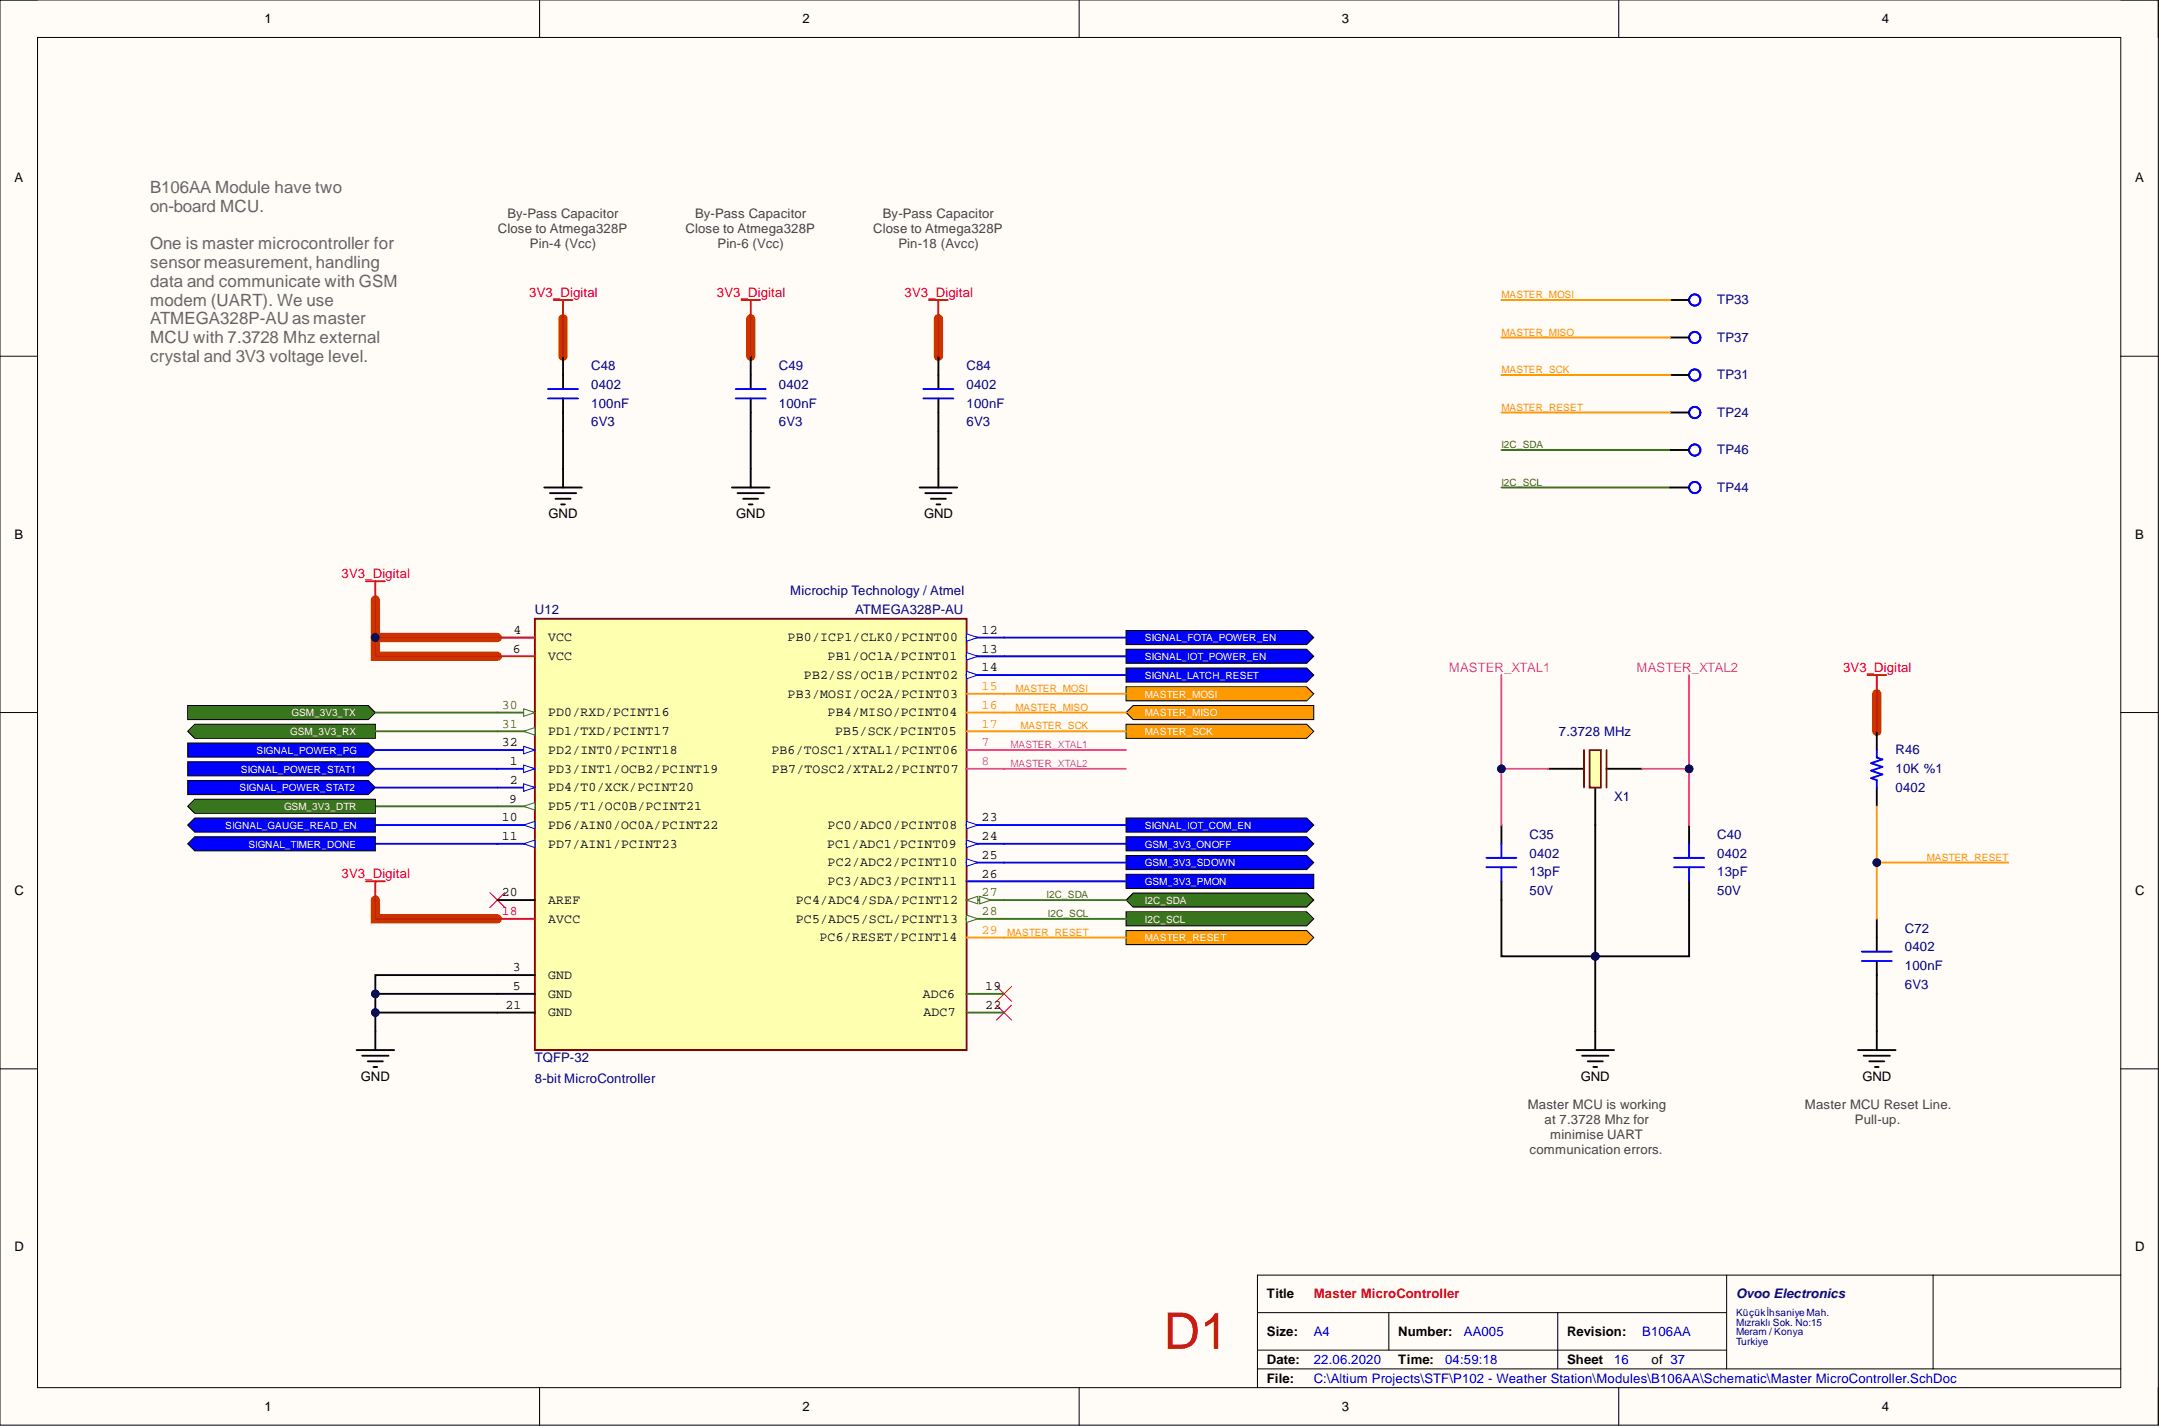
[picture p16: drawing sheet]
<svg xmlns="http://www.w3.org/2000/svg" width="292mm" height="193mm" viewBox="0 0 292 193" stroke-linecap="round" stroke-linejoin="round" font-family="sans-serif">
<defs><g id="words">
<text font-size="6.9" fill="#f00" x="157.4" y="182.5">D1</text>
<g font-size="2.3" fill="#666">
<text x="20.3" y="26.1">B106AA Module have two</text>
<text x="20.3" y="28.7">on-board MCU.</text>
<text x="20.3" y="33.7">One is master microcontroller for</text>
<text x="20.3" y="36.3">sensor measurement,handling</text>
<text x="20.3" y="38.8">data and communicate with GSM</text>
<text x="20.3" y="41.4">modem (UART). We use</text>
<text x="20.3" y="43.9">ATMEGA328P-AU as master</text>
<text x="20.3" y="46.4">MCU with 7.3728 Mhz external</text>
<text x="20.3" y="49">crystal and 3V3 voltage level.</text>
</g>
<g font-size="1.8">
<text x="35.8" y="3.1">1</text>
<text x="108.6" y="3.1">2</text>
<text x="181.6" y="3.1">3</text>
<text x="254.6" y="3.1">4</text>
<text x="1.9" y="24.7">A</text>
<text x="288.9" y="24.7">A</text>
<text x="74.2" y="70.1">GND</text>
<text x="99.6" y="70.1">GND</text>
<text x="125" y="70.1">GND</text>
<text x="1.9" y="72.9">B</text>
<text x="288.9" y="72.9">B</text>
<text x="69.4" y="88.3">6</text>
<text x="69.5" y="85.8">4</text>
<text x="74.1" y="86.8">VCC</text>
<text x="74.1" y="89.3">VCC</text>
<text x="106.6" y="86.8">PB0/ICP1/CLK0/PCINT00</text>
<text x="112" y="89.3">PB1/OC1A/PCINT01</text>
<text x="132.8" y="85.8">12</text>
<text x="132.8" y="88.3">13</text>
<text x="106.6" y="94.4">PB3/MOSI/OC2A/PCINT03</text>
<text x="108.8" y="91.9">PB2/SS/OC1B/PCINT02</text>
<text x="132.8" y="90.8">14</text>
<text x="67.9" y="101">32</text>
<text x="74.1" y="99.5">PD1/TXD/PCINT17</text>
<text x="74.1" y="96.9">PD0/RXD/PCINT16</text>
<text x="112" y="96.9">PB4/MISO/PCINT04</text>
<text x="113" y="99.5">PB5/SCK/PCINT05</text>
<text x="69" y="103.5">1</text>
<text x="69" y="106.1">2</text>
<text x="74.1" y="104.5">PD3/INT1/OCB2/PCINT19</text>
<text x="74.1" y="107.1">PD4/T0/XCK/PCINT20</text>
<text x="74.1" y="102">PD2/INT0/PCINT18</text>
<text x="104.4" y="102">PB6/TOSC1/XTAL1/PCINT06</text>
<text x="104.4" y="104.5">PB7/TOSC2/XTAL2/PCINT07</text>
<text x="67.9" y="111.1">10</text>
<text x="67.9" y="113.7">11</text>
<text x="68.9" y="108.6">9</text>
<text x="74.1" y="109.6">PD5/T1/OC0B/PCINT21</text>
<text x="74.1" y="112.2">PD6/AIN0/OC0A/PCINT22</text>
<text x="112" y="112.2">PC0/ADC0/PCINT08</text>
<text x="132.8" y="113.7">24</text>
<text x="132.8" y="111.1">23</text>
<text x="74.1" y="114.7">PD7/AIN1/PCINT23</text>
<text x="111.9" y="114.7">PC1/ADC1/PCINT09</text>
<text x="112" y="119.8">PC3/ADC3/PCINT11</text>
<text x="112" y="117.2">PC2/ADC2/PCINT10</text>
<text x="132.8" y="118.8">26</text>
<text x="132.8" y="116.2">25</text>
<text x="1.9" y="121.1">C</text>
<text x="67.9" y="121.3">20</text>
<text x="74.1" y="122.3">AREF</text>
<text x="74.1" y="124.8">AVCC</text>
<text x="107.7" y="124.8">PC5/ADC5/SCL/PCINT13</text>
<text x="107.7" y="122.3">PC4/ADC4/SDA/PCINT12</text>
<text x="288.9" y="121.1">C</text>
<text x="69.4" y="131.4">3</text>
<text x="110.9" y="127.4">PC6/RESET/PCINT14</text>
<text x="68.4" y="136.5">21</text>
<text x="69.4" y="134">5</text>
<text x="74.1" y="132.5">GND</text>
<text x="74.1" y="135">GND</text>
<text x="74.1" y="137.5">GND</text>
<text x="124.8" y="135">ADC6</text>
<text x="124.9" y="137.5">ADC7</text>
<text x="133.3" y="136.5">22</text>
<text x="133.3" y="134">19</text>
<text x="48.8" y="146.2">GND</text>
<text x="213.9" y="146.2">GND</text>
<text x="252" y="146.2">GND</text>
<text x="1.9" y="169.3">D</text>
<text x="288.9" y="169.3">D</text>
<text x="171.4" y="175.7">Title</text>
<text x="171.4" y="180.8">Size:</text>
<text x="171.4" y="184.6">Date:</text>
<text x="189.2" y="180.8">Number:</text>
<text x="189.2" y="184.6">Time:</text>
<text x="212" y="180.8">Revision:</text>
<text x="212" y="184.6">Sheet</text>
<text x="223.4" y="184.6">of 37</text>
<text x="35.8" y="190.9">1</text>
<text x="108.6" y="190.9">2</text>
<text x="171.4" y="187.1">File:</text>
<text x="181.6" y="190.9">3</text>
<text x="254.6" y="190.9">4</text>
</g>
<g font-size="1.8" fill="#434343">
<text x="68.6" y="29.5">By-Pass Capacitor</text>
<text x="94" y="29.5">By-Pass Capacitor</text>
<text x="119.4" y="29.5">By-Pass Capacitor</text>
<text x="67.4" y="31.5">Close to Atmega328P</text>
<text x="71.7" y="33.6">Pin-4 (Vcc)</text>
<text x="92.8" y="31.5">Close to Atmega328P</text>
<text x="97.1" y="33.6">Pin-6 (Vcc)</text>
<text x="118.2" y="31.5">Close to Atmega328P</text>
<text x="121.5" y="33.6">Pin-18 (Avcc)</text>
<text x="206.7" y="150.1">Master MCU is working</text>
<text x="209" y="152.1">at 7.3728 Mhz for</text>
<text x="209.7" y="154.1">minimise UART</text>
<text x="244.2" y="150.1">Master MCU Reset Line.</text>
<text x="251" y="152.1">Pull-up.</text>
<text x="206.9" y="156.1">communication errors.</text>
</g>
<g font-size="1.8" fill="#f00">
<text x="71.6" y="40.2">3V3_Digital</text>
<text x="97" y="40.2">3V3_Digital</text>
<text x="122.4" y="40.2">3V3_Digital</text>
<text x="46.2" y="78.2">3V3_Digital</text>
<text x="249.3" y="90.9">3V3_Digital</text>
<text x="46.2" y="118.8">3V3_Digital</text>
<text x="67.9" y="123.8">18</text>
<text x="177.7" y="175.7">Master MicroController</text>
</g>
<g font-size="1.8" fill="#000080">
<text x="232.3" y="41.2">TP33</text>
<text x="232.3" y="46.3">TP37</text>
<text x="80" y="52.6">0402</text>
<text x="80" y="50.1">C48</text>
<text x="105.4" y="52.6">0402</text>
<text x="105.4" y="50.1">C49</text>
<text x="130.8" y="52.6">0402</text>
<text x="130.8" y="50.1">C84</text>
<text x="232.3" y="51.3">TP31</text>
<text x="80" y="55.1">100nF</text>
<text x="80" y="57.7">6V3</text>
<text x="105.4" y="55.1">100nF</text>
<text x="105.4" y="57.7">6V3</text>
<text x="130.8" y="55.1">100nF</text>
<text x="130.8" y="57.7">6V3</text>
<text x="232.3" y="56.4">TP24</text>
<text x="232.3" y="61.5">TP46</text>
<text x="232.3" y="66.6">TP44</text>
<text x="72.4" y="83.1">U12</text>
<text x="106.9" y="80.5">Microchip Technology / Atmel</text>
<text x="115.7" y="83.1">ATMEGA328P-AU</text>
<text x="210.9" y="99.6">7.3728 MHz</text>
<text x="256.5" y="104.6">10K %1</text>
<text x="256.5" y="107.2">0402</text>
<text x="256.5" y="102.1">R46</text>
<text x="206.9" y="113.5">C35</text>
<text x="218.4" y="108.4">X1</text>
<text x="232.3" y="113.5">C40</text>
<text x="206.9" y="118.6">13pF</text>
<text x="206.9" y="116">0402</text>
<text x="232.3" y="118.6">13pF</text>
<text x="232.3" y="116">0402</text>
<text x="206.9" y="121.1">50V</text>
<text x="232.3" y="121.1">50V</text>
<text x="257.7" y="128.7">0402</text>
<text x="257.7" y="131.3">100nF</text>
<text x="257.7" y="126.2">C72</text>
<text x="257.7" y="133.8">6V3</text>
<text x="72.4" y="143.7">TQFP-32</text>
<text x="72.4" y="146.5">8-bit MicroController</text>
<text x="234.9" y="175.7">Ovoo Electronics</text>
</g>
<g font-size="1.8" fill="#38761d">
<text x="67.9" y="95.9">30</text>
<text x="67.9" y="98.5">31</text>
<text x="132.8" y="123.8">28</text>
<text x="132.8" y="121.3">27</text>
</g>
<g font-size="1.8" fill="#f90">
<text x="132.8" y="93.4">15</text>
<text x="132.8" y="95.9">16</text>
<text x="132.8" y="98.5">17</text>
<text x="132.8" y="126.4">29</text>
</g>
<g font-size="1.8" fill="#f0f">
<text x="196" y="90.9">MASTER_XTAL1</text>
<text x="221.4" y="90.9">MASTER_XTAL2</text>
<text x="132.8" y="101">7</text>
<text x="132.8" y="103.5">8</text>
</g>
<g font-size="1.8" fill="#00f">
<text x="177.7" y="184.6">22.06.2020</text>
<text x="177.7" y="180.8">A4</text>
<text x="195.5" y="184.6">04:59:18</text>
<text x="198.1" y="180.8">AA005</text>
<text x="218.4" y="184.6">16</text>
<text x="222.2" y="180.8">B106AA</text>
<text x="177.7" y="187.1">C:\Altium Projects\STF\P102 - Weather Station\Modules\B106AA\Schematic\Master MicroController.SchDoc</text>
</g>
<g font-size="1.4" fill="#f90">
<text x="203.1" y="40.3">MASTER_MOSI</text>
<text x="203.1" y="45.4">MASTER_MISO</text>
<text x="203.1" y="50.5">MASTER_SCK</text>
<text x="203.1" y="55.6">MASTER_RESET</text>
<text x="137.4" y="93.6">MASTER_MOSI</text>
<text x="137.4" y="96.2">MASTER_MISO</text>
<text x="138" y="98.7">MASTER_SCK</text>
<text x="260.7" y="116.5">MASTER_RESET</text>
<text x="136.3" y="126.6">MASTER_RESET</text>
</g>
<g font-size="1.4" fill="#38761d">
<text x="203.1" y="60.6">I2C_SDA</text>
<text x="203.1" y="65.7">I2C_SCL</text>
<text x="141.6" y="121.5">I2C_SDA</text>
<text x="141.8" y="124.1">I2C_SCL</text>
</g>
<g font-size="1.4" fill="#fff">
<text x="154.9" y="86.8">SIGNAL_FOTA_POWER_EN</text>
<text x="154.9" y="89.3">SIGNAL_IOT_POWER_EN</text>
<text x="154.9" y="94.4">MASTER_MOSI</text>
<text x="154.9" y="91.9">SIGNAL_LATCH_RESET</text>
<text x="39.3" y="99.5">GSM_3V3_RX</text>
<text x="39.4" y="96.9">GSM_3V3_TX</text>
<text x="154.9" y="96.9">MASTER_MISO</text>
<text x="154.9" y="99.5">MASTER_SCK</text>
<text x="32.4" y="107.1">SIGNAL_POWER_STAT2</text>
<text x="32.6" y="104.5">SIGNAL_POWER_STAT1</text>
<text x="34.7" y="102">SIGNAL_POWER_PG</text>
<text x="30.5" y="112.2">SIGNAL_GAUGE_READ_EN</text>
<text x="38.4" y="109.6">GSM_3V3_DTR</text>
<text x="154.9" y="112.2">SIGNAL_IOT_COM_EN</text>
<text x="33.6" y="114.7">SIGNAL_TIMER_DONE</text>
<text x="154.9" y="114.7">GSM_3V3_ONOFF</text>
<text x="154.9" y="117.2">GSM_3V3_SDOWN</text>
<text x="154.9" y="119.8">GSM_3V3_PMON</text>
<text x="154.9" y="124.8">I2C_SCL</text>
<text x="154.9" y="122.3">I2C_SDA</text>
<text x="154.9" y="127.4">MASTER_RESET</text>
</g>
<g font-size="1.4" fill="#f0f">
<text x="136.7" y="101.2">MASTER_XTAL1</text>
<text x="136.7" y="103.8">MASTER_XTAL2</text>
</g>
<g font-size="1.4" fill="#000080">
<text x="234.9" y="178.1">Küçükİhsaniye Mah.</text>
<text x="234.9" y="179.4">Mızraklı Sok. No:15</text>
<text x="234.9" y="180.7">Meram / Konya</text>
<text x="234.9" y="181.9">Turkiye</text>
</g>
</g></defs>
<path d="M0 0h292v192.9h-292z" fill-rule="evenodd" fill="#fffcf8"/>
<path d="M0 0h292v192.9h-292z" fill="none" stroke="#000" stroke-width=".14"/>
<path d="M5.1 5.1h281.8v182.7h-281.8z" fill-rule="evenodd" fill="#fffcf8"/>
<g fill="none" stroke="#000" stroke-width=".14">
<path d="M0 0h5.1M73 0v5.1M146 0v5.1M219 0v5.1M286.9 0h5.1v5.1M5.1 5.1h281.8v182.7h-281.8zM0 48.2h5.1M286.9 48.2h5.1M0 96.4h5.1M286.9 96.4h5.1M0 144.6h5.1M286.9 144.6h5.1"/>
<path d="M170.1 177.6h63.5M187.9 177.6v5.1M210.8 177.6v7.6M233.6 172.6v12.6M261.5 172.6v12.6M286.9 172.6h-116.8v15.2M73 187.8v5.1M146 187.8v5.1M170.1 185.2h116.8M170.1 182.7h63.5M219 187.8v5.1M292 187.8v5.1"/>
</g>
<path d="M76.2 43.1v5.1M101.6 43.1v5.1M127 43.1v5.1M50.8 81.2v7.6h16.5M50.8 86.3h16.5M253.9 93.9v5.1M50.8 121.8v2.5h16.5" fill="none" stroke="#c30" stroke-width="1.3"/>
<g fill="none" stroke="#000" stroke-width=".25">
<path d="M73.6 66h5.1M74.4 66.7h3.6M75.2 67.5h2M75.9 68.3h.5M76.2 63.4v2.6M99 66h5.1M99.8 66.7h3.5M100.6 67.5h2M101.3 68.3h.5M101.6 63.4v2.6M124.4 66h5.1M125.2 66.7h3.5"/>
<path d="M125.9 67.5h2.1M126.7 68.3h.5M127 63.4v2.6M50.8 139.6v2.5M215.8 139.6v2.5M253.9 139.6v2.5M48.2 142.1h5.1M49 142.9h3.6M49.8 143.6h2M50.5 144.4h.5M213.3 142.1h5.1M214.1 142.9h3.5"/>
<path d="M214.8 143.6h2M215.6 144.4h.5M251.4 142.1h5.1M252.1 142.9h3.6M252.9 143.6h2M253.7 144.4h.5"/>
</g>
<path d="M66.3 120.8l2 2M68.3 120.8l-2 2M134.8 133.5l2.1 2M134.8 136l2.1 2M136.9 133.5l-2.1 2M136.9 136l-2.1 2" fill="none" stroke="#f00" stroke-width=".14"/>
<path d="M72.4 83.7h58.4v58.4h-58.4z" fill-rule="evenodd" fill="#ffffb0"/>
<path d="M72.4 83.7h58.4v58.4h-58.4z" fill="none" stroke="#800000" stroke-width=".25"/>
<path d="M67.3 104h5.1" fill="none" stroke="#00f" stroke-width=".25"/>
<path d="M70.8 103.5l1.6 .5-1.6 .5z" fill="#f8fcff"/>
<path d="M70.8 103.5l1.6 .5-1.6 .5z" fill="none" stroke="#00f" stroke-width=".14"/>
<path d="M67.3 106.6h5.1" fill="none" stroke="#00f" stroke-width=".25"/>
<path d="M70.8 106.1l1.6 .5-1.6 .5z" fill="#f8fcff"/>
<path d="M70.8 106.1l1.6 .5-1.6 .5z" fill="none" stroke="#00f" stroke-width=".14"/>
<path d="M67.3 132h5.1M67.3 134.5h5.1" fill="none" stroke="#000" stroke-width=".25"/>
<path d="M67.3 86.3h5.1M67.3 88.8h5.1" fill="none" stroke="#f00" stroke-width=".25"/>
<path d="M130.8 101.5h5M130.8 104h5" fill="none" stroke="#f0f" stroke-width=".25"/>
<path d="M67.3 109.1h5.1" fill="none" stroke="#38761d" stroke-width=".25"/>
<path d="M70.8 109.1l1.6-.5v1z" fill="#f8fcff"/>
<path d="M70.8 109.1l1.6-.5v1z" fill="none" stroke="#38761d" stroke-width=".14"/>
<path d="M67.3 111.6h5.1" fill="none" stroke="#00f" stroke-width=".25"/>
<path d="M70.8 111.6l1.6-.5v1.1z" fill="#f8fcff"/>
<path d="M70.8 111.6l1.6-.5v1.1z" fill="none" stroke="#00f" stroke-width=".14"/>
<path d="M67.3 114.2h5.1" fill="none" stroke="#00f" stroke-width=".25"/>
<path d="M70.8 114.2l1.6-.5v1z" fill="#f8fcff"/>
<path d="M70.8 114.2l1.6-.5v1z" fill="none" stroke="#00f" stroke-width=".14"/>
<path d="M130.8 86.3h5" fill="none" stroke="#00f" stroke-width=".25"/>
<path d="M130.8 85.8l1.5 .5-1.5 .5z" fill="#f8fcff"/>
<path d="M130.8 85.8l1.5 .5-1.5 .5z" fill="none" stroke="#00f" stroke-width=".14"/>
<path d="M130.8 88.8h5" fill="none" stroke="#00f" stroke-width=".25"/>
<path d="M130.8 88.3l1.5 .5-1.5 .5z" fill="#f8fcff"/>
<path d="M130.8 88.3l1.5 .5-1.5 .5z" fill="none" stroke="#00f" stroke-width=".14"/>
<path d="M130.8 91.3h5" fill="none" stroke="#00f" stroke-width=".25"/>
<path d="M130.8 90.8l1.5 .5-1.5 .6z" fill="#f8fcff"/>
<path d="M130.8 90.8l1.5 .5-1.5 .6z" fill="none" stroke="#00f" stroke-width=".14"/>
<path d="M130.8 93.9h5M130.8 96.4h5" fill="none" stroke="#f90" stroke-width=".25"/>
<path d="M130.8 114.2h5" fill="none" stroke="#00f" stroke-width=".25"/>
<path d="M130.8 113.7l1.5 .5-1.5 .5z" fill="#f8fcff"/>
<path d="M130.8 113.7l1.5 .5-1.5 .5z" fill="none" stroke="#00f" stroke-width=".14"/>
<path d="M130.8 111.6h5" fill="none" stroke="#00f" stroke-width=".25"/>
<path d="M130.8 111.1l1.5 .5-1.5 .6z" fill="#f8fcff"/>
<path d="M130.8 111.1l1.5 .5-1.5 .6z" fill="none" stroke="#00f" stroke-width=".14"/>
<path d="M130.8 137h5M130.8 134.5h5" fill="none" stroke="#38761d" stroke-width=".25"/>
<path d="M67.3 137h5.1M67.3 121.8h5.1" fill="none" stroke="#000" stroke-width=".25"/>
<path d="M67.3 124.3h5.1" fill="none" stroke="#f00" stroke-width=".25"/>
<path d="M130.8 99h5" fill="none" stroke="#f90" stroke-width=".25"/>
<path d="M67.3 101.5h5.1" fill="none" stroke="#00f" stroke-width=".25"/>
<path d="M70.8 101l1.6 .5-1.6 .5z" fill="#f8fcff"/>
<path d="M70.8 101l1.6 .5-1.6 .5z" fill="none" stroke="#00f" stroke-width=".14"/>
<path d="M67.3 99h5.1" fill="none" stroke="#38761d" stroke-width=".25"/>
<path d="M70.8 99l1.6-.5v1z" fill="#f8fcff"/>
<path d="M70.8 99l1.6-.5v1z" fill="none" stroke="#38761d" stroke-width=".14"/>
<path d="M67.3 96.4h5.1" fill="none" stroke="#38761d" stroke-width=".25"/>
<path d="M70.8 95.9l1.6 .5-1.6 .5z" fill="#f8fcff"/>
<path d="M70.8 95.9l1.6 .5-1.6 .5z" fill="none" stroke="#38761d" stroke-width=".14"/>
<path d="M130.8 126.9h5" fill="none" stroke="#f90" stroke-width=".25"/>
<path d="M130.8 124.3h5" fill="none" stroke="#38761d" stroke-width=".25"/>
<path d="M130.8 123.8l1.5 .5-1.5 .5z" fill="#f8fcff"/>
<path d="M130.8 123.8l1.5 .5-1.5 .5z" fill="none" stroke="#38761d" stroke-width=".14"/>
<path d="M130.8 121.8h5" fill="none" stroke="#38761d" stroke-width=".25"/>
<path d="M130.8 121.8l1.5-.5v1z" fill="#f8fcff"/>
<path d="M130.8 121.8l1.5-.5v1z" fill="none" stroke="#38761d" stroke-width=".14"/>
<path d="M132.5 121.3l1.6 .5-1.6 .5z" fill="#f8fcff"/>
<path d="M132.5 121.3l1.6 .5-1.6 .5z" fill="none" stroke="#38761d" stroke-width=".14"/>
<path d="M130.8 119.3h5M130.8 116.7h5" fill="none" stroke="#00f" stroke-width=".25"/>
<path d="M130.8 116.2l1.5 .5-1.5 .5z" fill="#f8fcff"/>
<path d="M130.8 116.2l1.5 .5-1.5 .5z" fill="none" stroke="#00f" stroke-width=".14"/>
<g fill="none" stroke="#000" stroke-width=".25">
<path d="M76.2 48.2v4.4M76.2 53.9v4.5M101.6 48.2v4.4M101.6 53.9v4.5M127 48.2v4.4M127 53.9v4.5M253.9 99v2.5M209.5 104h4.8M215.8 106.6v5M217.4 104h4.8M253.9 106.6v2.5M253.9 124.3v4.5"/>
<path d="M253.9 130v4.5"/>
</g>
<path d="M74.1 52.6h4.1M74.1 53.9h4.1M99.5 52.6h4.1M99.5 53.9h4.1M124.9 52.6h4.1M124.9 53.9h4.1M253.9 101.5v1l.8 .3-1.5 .5 1.5 .5-1.5 .5 1.5 .5-1.5 .5 .7 .3v1M251.9 128.8h4M251.9 130h4" fill="none" stroke="#00f" stroke-width=".25"/>
<path d="M215.1 101.5h1.5v5.1h-1.5z" fill-rule="evenodd" fill="#ffffb0"/>
<path d="M214.3 101.5v5.1M215.1 101.5h1.5v5.1h-1.5zM217.4 101.5v5.1" fill="none" stroke="#85200c" stroke-width=".25"/>
<path d="M203.1 111.6v2.6M203.1 119.3v2.5M228.5 111.6v2.6M228.5 119.3v2.5" fill="none" stroke="#000" stroke-width=".25"/>
<path d="M201.1 116.1h4.1M201.1 117.4h4.1M203.1 114.2v1.9M203.1 117.4v1.9M226.5 116.1h4.1M226.5 117.4h4.1M228.5 114.2v1.9M228.5 117.4v1.9" fill="none" stroke="#00f" stroke-width=".25"/>
<path d="M74.9 40.6h2.5M76.2 40.6v2.5M100.3 40.6h2.5M101.6 40.6v2.5M125.7 40.6h2.5M127 40.6v2.5M49.5 78.7h2.6M50.8 78.7v2.5M252.6 91.3h2.6M253.9 91.3v2.6M49.5 119.3h2.6M50.8 119.3v2.5" fill="none" stroke="#f00" stroke-width=".25"/>
<path d="M152.4 85.3h24.4l.9 1-.9 .9h-24.4z" fill-rule="evenodd" fill="#00f"/>
<path d="M152.4 85.3h24.4l.9 1-.9 .9h-24.4z" fill="none" stroke="#000" stroke-width=".14"/>
<path d="M152.4 87.9h24.4l.9 .9-.9 1h-24.4z" fill-rule="evenodd" fill="#00f"/>
<path d="M152.4 87.9h24.4l.9 .9-.9 1h-24.4z" fill="none" stroke="#000" stroke-width=".14"/>
<path d="M152.4 110.7h24.4l.9 .9-.9 1h-24.4z" fill-rule="evenodd" fill="#00f"/>
<path d="M152.4 110.7h24.4l.9 .9-.9 1h-24.4z" fill="none" stroke="#000" stroke-width=".14"/>
<path d="M152.4 113.2h24.4l.9 1-.9 .9h-24.4z" fill-rule="evenodd" fill="#00f"/>
<path d="M152.4 113.2h24.4l.9 1-.9 .9h-24.4z" fill="none" stroke="#000" stroke-width=".14"/>
<path d="M152.4 115.8h24.4l.9 .9-.9 1h-24.4z" fill-rule="evenodd" fill="#00f"/>
<path d="M152.4 115.8h24.4l.9 .9-.9 1h-24.4z" fill="none" stroke="#000" stroke-width=".14"/>
<path d="M152.4 118.3h25.3v1.9h-25.3z" fill-rule="evenodd" fill="#00f"/>
<path d="M152.4 118.3h25.3v1.9h-25.3z" fill="none" stroke="#000" stroke-width=".14"/>
<path d="M152.4 123.4h24.4l.9 .9-.9 1h-24.4z" fill-rule="evenodd" fill="#38761d"/>
<path d="M152.4 123.4h24.4l.9 .9-.9 1h-24.4z" fill="none" stroke="#000" stroke-width=".14"/>
<path d="M152.4 121.8l.9-1h23.5l.9 1-.9 1h-23.5z" fill-rule="evenodd" fill="#38761d"/>
<path d="M152.4 121.8l.9-1h23.5l.9 1-.9 1h-23.5z" fill="none" stroke="#000" stroke-width=".14"/>
<path d="M25.4 95.5h24.4l1 .9-1 1h-24.4z" fill-rule="evenodd" fill="#38761d"/>
<path d="M25.4 95.5h24.4l1 .9-1 1h-24.4z" fill="none" stroke="#000" stroke-width=".14"/>
<path d="M25.4 99l.9-1h24.5v1.9h-24.5z" fill-rule="evenodd" fill="#38761d"/>
<path d="M25.4 99l.9-1h24.5v1.9h-24.5z" fill="none" stroke="#000" stroke-width=".14"/>
<path d="M152.4 92.9h24.4l.9 1-.9 .9h-24.4z" fill-rule="evenodd" fill="#f90"/>
<path d="M152.4 92.9h24.4l.9 1-.9 .9h-24.4z" fill="none" stroke="#000" stroke-width=".14"/>
<path d="M152.4 96.4l.9-.9h24.4v1.9h-24.4z" fill-rule="evenodd" fill="#f90"/>
<path d="M152.4 96.4l.9-.9h24.4v1.9h-24.4z" fill="none" stroke="#000" stroke-width=".14"/>
<path d="M152.4 98h24.4l.9 1-.9 .9h-24.4z" fill-rule="evenodd" fill="#f90"/>
<path d="M152.4 98h24.4l.9 1-.9 .9h-24.4z" fill="none" stroke="#000" stroke-width=".14"/>
<path d="M152.4 125.9h24.4l.9 1-.9 .9h-24.4z" fill-rule="evenodd" fill="#f90"/>
<path d="M152.4 125.9h24.4l.9 1-.9 .9h-24.4z" fill="none" stroke="#000" stroke-width=".14"/>
<path d="M25.4 100.5h24.4l1 1-1 1h-24.4z" fill-rule="evenodd" fill="#00f"/>
<path d="M25.4 100.5h24.4l1 1-1 1h-24.4z" fill="none" stroke="#000" stroke-width=".14"/>
<path d="M25.4 103.1h24.4l1 .9-1 1h-24.4z" fill-rule="evenodd" fill="#00f"/>
<path d="M25.4 103.1h24.4l1 .9-1 1h-24.4z" fill="none" stroke="#000" stroke-width=".14"/>
<path d="M25.4 105.6h24.4l1 1-1 .9h-24.4z" fill-rule="evenodd" fill="#00f"/>
<path d="M25.4 105.6h24.4l1 1-1 .9h-24.4z" fill="none" stroke="#000" stroke-width=".14"/>
<path d="M253.9 93.9v5.1" fill="none" stroke="#f00" stroke-width=".25"/>
<path d="M50.8 137h16.5" fill="none" stroke="#000" stroke-width=".25"/>
<circle cx="50.8" cy="137" r=".51" fill="#000080"/>
<circle cx="50.8" cy="137" r=".51" fill="none" stroke="#000080" stroke-width=".14"/>
<path d="M67.3 132h-16.5v2.5h16.5" fill="none" stroke="#000" stroke-width=".25"/>
<circle cx="50.8" cy="134.5" r=".51" fill="#000080"/>
<circle cx="50.8" cy="134.5" r=".51" fill="none" stroke="#000080" stroke-width=".14"/>
<path d="M50.8 81.2v7.6h16.5M50.8 121.8v2.5h16.5" fill="none" stroke="#f00" stroke-width=".25"/>
<path d="M50.8 114.2h16.5M50.8 111.6h16.5M50.8 106.6h16.5M50.8 104h16.5M50.8 101.5h16.5" fill="none" stroke="#00f" stroke-width=".25"/>
<path d="M50.8 99h16.5M50.8 96.4h16.5M50.8 109.1h16.5" fill="none" stroke="#38761d" stroke-width=".25"/>
<circle cx="50.8" cy="86.3" r=".51" fill="#000080"/>
<circle cx="50.8" cy="86.3" r=".51" fill="none" stroke="#000080" stroke-width=".14"/>
<path d="M50.8 86.3h16.5" fill="none" stroke="#f00" stroke-width=".25"/>
<circle cx="50.8" cy="86.3" r=".51" fill="#000080"/>
<circle cx="50.8" cy="86.3" r=".51" fill="none" stroke="#000080" stroke-width=".14"/>
<path d="M135.8 99h16.6M135.8 96.4h16.6M135.8 93.9h16.6M135.8 126.9h16.6" fill="none" stroke="#f90" stroke-width=".25"/>
<path d="M135.8 124.3h16.6M135.8 121.8h16.6" fill="none" stroke="#38761d" stroke-width=".25"/>
<path d="M135.8 91.3h16.6M135.8 88.8h16.6M135.8 86.3h16.6M135.8 119.3h16.6M135.8 116.7h16.6M135.8 114.2h16.6M135.8 111.6h16.6" fill="none" stroke="#00f" stroke-width=".25"/>
<path d="M135.8 104h16.6M135.8 101.5h16.6" fill="none" stroke="#f0f" stroke-width=".25"/>
<path d="M203.1 121.8v7.6h25.4v-7.6" fill="none" stroke="#000" stroke-width=".25"/>
<circle cx="215.8" cy="129.4" r=".51" fill="#000080"/>
<circle cx="215.8" cy="129.4" r=".51" fill="none" stroke="#000080" stroke-width=".14"/>
<path d="M203.1 91.3v12.7h6.4" fill="none" stroke="#f0f" stroke-width=".25"/>
<circle cx="203.1" cy="104" r=".51" fill="#000080"/>
<circle cx="203.1" cy="104" r=".51" fill="none" stroke="#000080" stroke-width=".14"/>
<path d="M228.5 91.3v12.7h-6.3" fill="none" stroke="#f0f" stroke-width=".25"/>
<circle cx="228.5" cy="104" r=".51" fill="#000080"/>
<circle cx="228.5" cy="104" r=".51" fill="none" stroke="#000080" stroke-width=".14"/>
<path d="M253.9 116.7h17.8" fill="none" stroke="#f90" stroke-width=".25"/>
<circle cx="253.9" cy="116.7" r=".51" fill="#000080"/>
<circle cx="253.9" cy="116.7" r=".51" fill="none" stroke="#000080" stroke-width=".14"/>
<path d="M50.8 134.5v5.1" fill="none" stroke="#000" stroke-width=".25"/>
<circle cx="50.8" cy="137" r=".51" fill="#000080"/>
<circle cx="50.8" cy="137" r=".51" fill="none" stroke="#000080" stroke-width=".14"/>
<circle cx="50.8" cy="134.5" r=".51" fill="#000080"/>
<circle cx="50.8" cy="134.5" r=".51" fill="none" stroke="#000080" stroke-width=".14"/>
<path d="M76.2 58.4v5M101.6 58.4v5M127 58.4v5" fill="none" stroke="#000" stroke-width=".25"/>
<path d="M76.2 43.1v5.1M101.6 43.1v5.1M127 43.1v5.1" fill="none" stroke="#f00" stroke-width=".25"/>
<path d="M203.1 104v7.6" fill="none" stroke="#f0f" stroke-width=".25"/>
<circle cx="203.1" cy="104" r=".51" fill="#000080"/>
<circle cx="203.1" cy="104" r=".51" fill="none" stroke="#000080" stroke-width=".14"/>
<path d="M215.8 129.4v10.2" fill="none" stroke="#000" stroke-width=".25"/>
<circle cx="215.8" cy="129.4" r=".51" fill="#000080"/>
<circle cx="215.8" cy="129.4" r=".51" fill="none" stroke="#000080" stroke-width=".14"/>
<path d="M215.8 111.6v17.8" fill="none" stroke="#000" stroke-width=".25"/>
<circle cx="215.8" cy="129.4" r=".51" fill="#000080"/>
<circle cx="215.8" cy="129.4" r=".51" fill="none" stroke="#000080" stroke-width=".14"/>
<path d="M228.5 104v7.6" fill="none" stroke="#f0f" stroke-width=".25"/>
<circle cx="228.5" cy="104" r=".51" fill="#000080"/>
<circle cx="228.5" cy="104" r=".51" fill="none" stroke="#000080" stroke-width=".14"/>
<path d="M253.9 134.5v5.1" fill="none" stroke="#000" stroke-width=".25"/>
<path d="M253.9 109.1v15.2" fill="none" stroke="#f90" stroke-width=".25"/>
<circle cx="253.9" cy="116.7" r=".51" fill="#000080"/>
<circle cx="253.9" cy="116.7" r=".51" fill="none" stroke="#000080" stroke-width=".14"/>
<path d="M152.4 90.4h24.4l.9 .9-.9 1h-24.4z" fill-rule="evenodd" fill="#00f"/>
<path d="M152.4 90.4h24.4l.9 .9-.9 1h-24.4z" fill="none" stroke="#000" stroke-width=".14"/>
<path d="M25.4 114.2l.9-1h24.5v1.9h-24.5z" fill-rule="evenodd" fill="#00f"/>
<path d="M25.4 114.2l.9-1h24.5v1.9h-24.5z" fill="none" stroke="#000" stroke-width=".14"/>
<path d="M25.4 111.6l.9-.9h24.5v1.9h-24.5z" fill-rule="evenodd" fill="#00f"/>
<path d="M25.4 111.6l.9-.9h24.5v1.9h-24.5z" fill="none" stroke="#000" stroke-width=".14"/>
<g fill="none" stroke="#00f" stroke-width=".25">
<circle cx="229.3" cy="45.7" r=".76"/>
<circle cx="229.3" cy="55.8" r=".76"/>
<circle cx="229.3" cy="40.6" r=".76"/>
<circle cx="229.3" cy="50.7" r=".76"/>
<circle cx="229.3" cy="66" r=".76"/>
<circle cx="229.3" cy="60.9" r=".76"/>
</g>
<path d="M226 40.6h2.5M226 45.7h2.5M226 50.7h2.5M226 55.8h2.5M226 60.9h2.5M226 66h2.5" fill="none" stroke="#000" stroke-width=".25"/>
<path d="M203.1 40.6h22.9M203.1 45.7h22.9M203.1 50.7h22.9M203.1 55.8h22.9" fill="none" stroke="#f90" stroke-width=".25"/>
<path d="M203.1 60.9h22.9M203.1 66h22.9" fill="none" stroke="#38761d" stroke-width=".25"/>
<path d="M25.4 109.1l.9-.9h24.5v1.9h-24.5z" fill-rule="evenodd" fill="#38761d"/>
<path d="M25.4 109.1l.9-.9h24.5v1.9h-24.5z" fill="none" stroke="#000" stroke-width=".14"/>
<use href="#words"/>
</svg>
